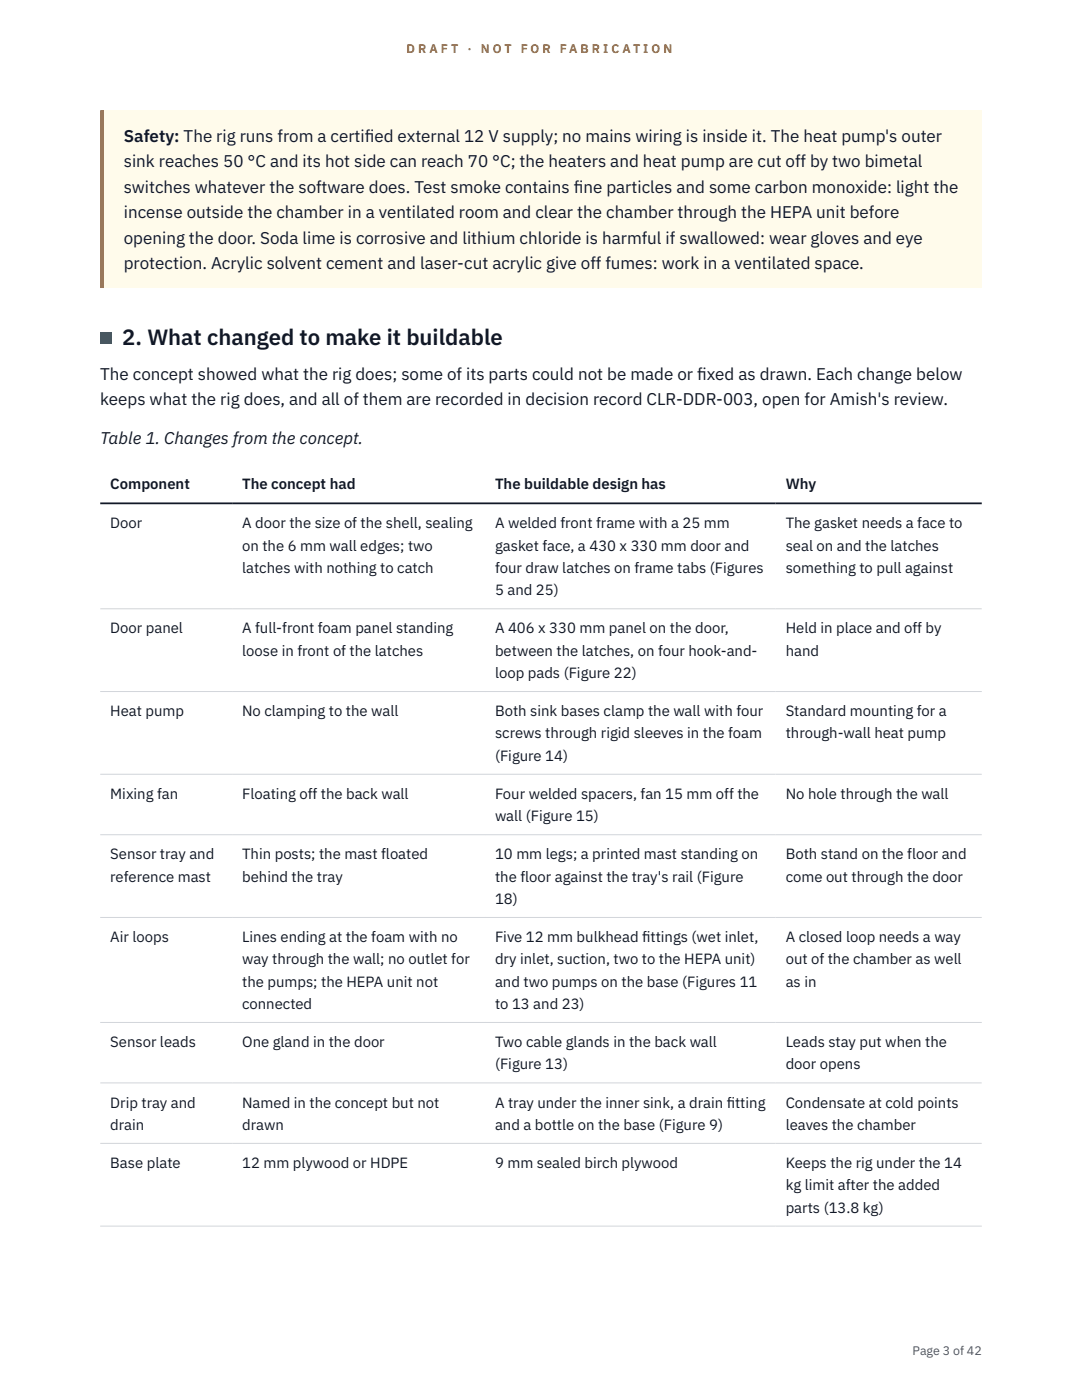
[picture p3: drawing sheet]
<svg xmlns="http://www.w3.org/2000/svg" width="216mm" height="279mm" viewBox="0 0 216 279" stroke-linecap="round" stroke-linejoin="round" font-family="sans-serif">
<defs><g id="words">
<text font-size="4.4" fill="#111827" x="24.4" y="68.9">2. What changed to make it buildable</text>
<g font-size="3.4" fill="#111827">
<text x="24.7" y="28.3">Safety: The rig runs from a certif</text>
<text x="72.8" y="28.3">ied external 12 V supply; no mains wiring is inside it. The heat pump's outer</text>
<text x="24.7" y="33.4">sink reaches 50 °C and its hot side can reach 70 °C; the heaters and heat pump are cut off by two bimetal</text>
<text x="24.7" y="38.5">switches whatever the software does. Test smoke contains f</text>
<text x="114.5" y="38.5">ine particles and some carbon monoxide: light the</text>
<text x="24.7" y="43.6">incense outside the chamber in a ventilated room and clear the chamber through the HEPA unit before</text>
<text x="24.7" y="48.6">opening the door. Soda lime is corrosive and lithium chloride is harmful if swallowed: wear gloves and eye</text>
<text x="24.7" y="53.7">protection. Acrylic solvent cement and laser-cut acrylic give off fumes: work in a ventilated space.</text>
<text x="20" y="75.8">The concept showed what the rig does; some of its parts could not be made or f</text>
<text x="139.1" y="75.8">ixed as drawn. Each change below</text>
<text x="20" y="80.9">keeps what the rig does, and all of them are recorded in decision record CLR-DDR-003, open for Amish's review.</text>
<text x="20" y="88.6">Table 1. Changes from the concept.</text>
</g>
<g font-size="3" fill="#111827">
<text x="22" y="97.7">Component</text>
<text x="48.3" y="97.7">The concept had</text>
<text x="98.8" y="97.7">The buildable design has</text>
<text x="156.8" y="97.7">Why</text>
<text x="22" y="105.5">Door</text>
<text x="48.3" y="105.5">A door the size of the shell, sealing</text>
<text x="98.8" y="105.5">A welded front frame with a 25 mm</text>
<text x="156.8" y="105.5">The gasket needs a face to</text>
<text x="48.3" y="109.9">on the 6 mm wall edges; two</text>
<text x="98.8" y="109.9">gasket face, a 430 x 330 mm door and</text>
<text x="156.8" y="109.9">seal on and the latches</text>
<text x="48.3" y="114.4">latches with nothing to catch</text>
<text x="98.8" y="114.4">four draw latches on frame tabs (Figures</text>
<text x="98.8" y="118.8">5 and 25)</text>
<text x="156.8" y="114.4">something to pull against</text>
<text x="22" y="126.4">Door panel</text>
<text x="48.3" y="126.4">A full-front foam panel standing</text>
<text x="48.3" y="130.9">loose in front of the latches</text>
<text x="98.8" y="126.4">A 406 x 330 mm panel on the door,</text>
<text x="98.8" y="130.9">between the latches, on four hook-and-</text>
<text x="156.8" y="126.4">Held in place and off by</text>
<text x="156.8" y="130.9">hand</text>
<text x="98.8" y="135.3">loop pads (Figure 22)</text>
<text x="22" y="142.9">Heat pump</text>
<text x="48.3" y="142.9">No clamping to the wall</text>
<text x="98.8" y="142.9">Both sink bases clamp the wall with four</text>
<text x="156.8" y="142.9">Standard mounting for a</text>
<text x="98.8" y="147.4">screws through rigid sleeves in the foam</text>
<text x="156.8" y="147.4">through-wall heat pump</text>
<text x="98.8" y="151.8">(Figure 14)</text>
<text x="22" y="159.4">Mixing fan</text>
<text x="48.3" y="159.4">Floating off the back wall</text>
<text x="98.8" y="159.4">Four welded spacers, fan 15 mm off the</text>
<text x="156.8" y="159.4">No hole through the wall</text>
<text x="98.8" y="163.9">wall (Figure 15)</text>
<text x="22" y="171.5">Sensor tray and</text>
<text x="48.3" y="171.5">Thin posts; the mast floated</text>
<text x="98.8" y="171.5">10 mm legs; a printed mast standing on</text>
<text x="156.8" y="171.5">Both stand on the floor and</text>
<text x="22" y="176">reference mast</text>
<text x="48.3" y="176">behind the tray</text>
<text x="98.8" y="176">the floor against the tray's rail (Figure</text>
<text x="156.8" y="176">come out through the door</text>
<text x="98.8" y="180.4">18)</text>
<text x="22" y="188">Air loops</text>
<text x="48.3" y="188">Lines ending at the foam with no</text>
<text x="98.8" y="188">Five 12 mm bulkhead f</text>
<text x="128.1" y="188">ittings (wet inlet,</text>
<text x="156.8" y="188">A closed loop needs a way</text>
<text x="48.3" y="192.5">way through the wall; no outlet for</text>
<text x="48.3" y="196.9">the pumps; the HEPA unit not</text>
<text x="98.8" y="192.5">dry inlet, suction, two to the HEPA unit)</text>
<text x="98.8" y="196.9">and two pumps on the base (Figures 11</text>
<text x="156.8" y="192.5">out of the chamber as well</text>
<text x="156.8" y="196.9">as in</text>
<text x="48.3" y="201.4">connected</text>
<text x="98.8" y="201.4">to 13 and 23)</text>
<text x="22" y="209">Sensor leads</text>
<text x="48.3" y="209">One gland in the door</text>
<text x="98.8" y="209">Two cable glands in the back wall</text>
<text x="156.8" y="209">Leads stay put when the</text>
<text x="98.8" y="213.4">(Figure 13)</text>
<text x="156.8" y="213.4">door opens</text>
<text x="22" y="221">Drip tray and</text>
<text x="48.3" y="221">Named in the concept but not</text>
<text x="98.8" y="221">A tray under the inner sink, a drain f</text>
<text x="145" y="221">itting</text>
<text x="156.8" y="221">Condensate at cold points</text>
<text x="22" y="225.5">drain</text>
<text x="48.3" y="225.5">drawn</text>
<text x="98.8" y="225.5">and a bottle on the base (Figure 9)</text>
<text x="156.8" y="225.5">leaves the chamber</text>
<text x="22" y="233.1">Base plate</text>
<text x="48.3" y="233.1">12 mm plywood or HDPE</text>
<text x="98.8" y="233.1">9 mm sealed birch plywood</text>
<text x="156.8" y="233.1">Keeps the rig under the 14</text>
<text x="156.8" y="237.6">kg limit after the added</text>
<text x="156.8" y="242">parts (13.8 kg)</text>
</g>
<g font-size="2.5" fill="#b45309">
<text x="81.1" y="10.5">D R A F T</text>
<text x="93.3" y="10.5">·</text>
<text x="95.9" y="10.5">N O T</text>
<text x="103.9" y="10.5">F O R</text>
<text x="111.7" y="10.5">F A B R I C A T I O N</text>
</g>
<text font-size="2.5" fill="#4b5563" x="182.1" y="270.3">Page 3 of 42</text>
</g></defs>
<path d="M20 22h175.9v35.5h-175.9z" fill="#fffbeb"/>
<path d="M20.7 22l.1 35.5zM20 22h.8v35.5h-.8z" fill-rule="evenodd" fill="#d97706"/>
<path d="M20 121.5h175.9M20 138h175.9M20 154.5h175.9M20 166.6h175.9M20 183.1h175.9M20 204.1h175.9M20 216.1h175.9M20 228.2h175.9M20 244.7h175.9" fill="none" stroke="#d1d5db" stroke-width=".2"/>
<path d="M20 100.5h175.9" fill="none" stroke="#111827" stroke-width=".35"/>
<path d="M20 66.3h2.2v2.2h-2.2z" fill="#0f766e"/>
<use href="#words"/>
</svg>
